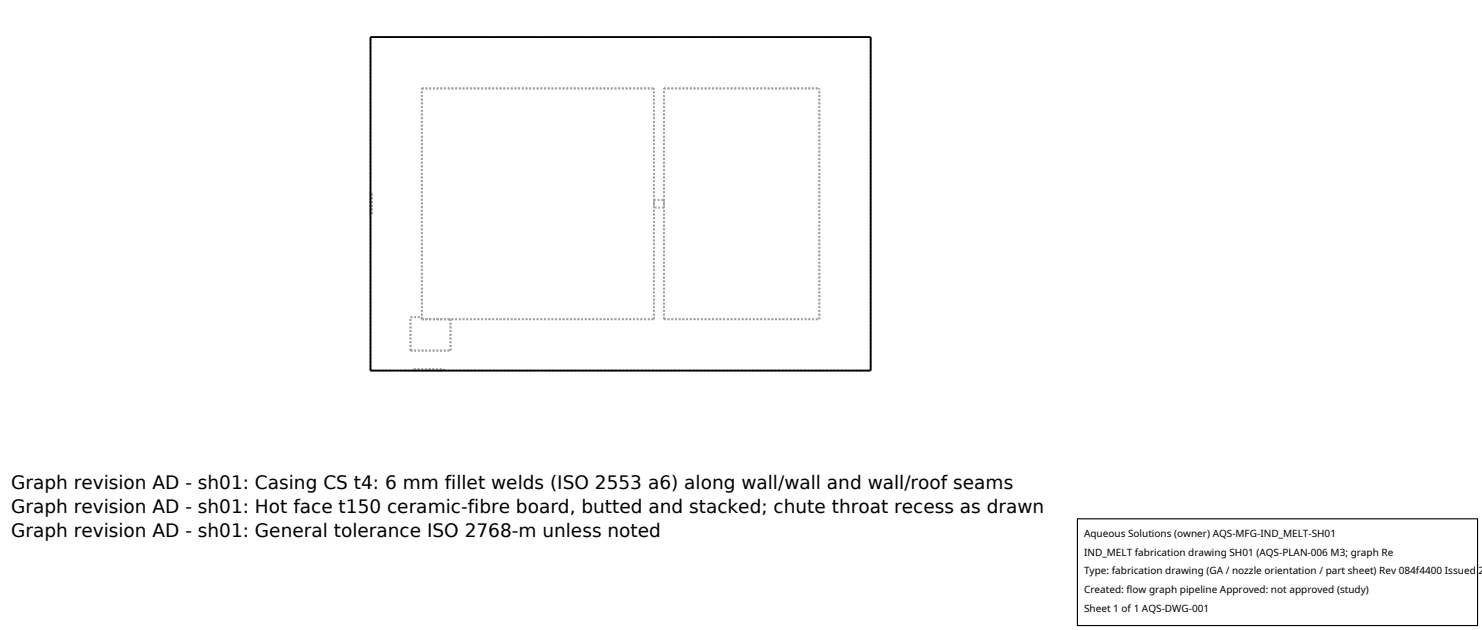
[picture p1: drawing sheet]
<svg xmlns="http://www.w3.org/2000/svg" width="212mm" height="90mm" viewBox="0 0 212 90" stroke-linecap="round" stroke-linejoin="round" font-family="sans-serif">
<defs><g id="words">
<g font-size="2.6">
<text x="1.6" y="69.8">Graph revision AD - sh01: Casing CS t4: 6 mm fillet welds (ISO 2553 a6) along wall/wall and wall/roof seams</text>
<text x="1.6" y="73.3">Graph revision AD - sh01: Hot face t150 ceramic-fibre board, butted and stacked; chute throat recess as drawn</text>
<text x="1.6" y="76.7">Graph revision AD - sh01: General tolerance ISO 2768-m unless noted</text>
</g>
<g font-size="1.4">
<text x="154.8" y="76.6">Aqueous Solutions (owner) AQS-MFG-IND_MELT-SH01</text>
<text x="154.8" y="79.3">IND_MELT fabrication drawing SH01 (AQS-PLAN-006 M3; graph Re</text>
<text x="154.8" y="82">Type: fabrication drawing (GA / nozzle orientation / part sheet) Rev 084f4400 Issued 2</text>
<text x="154.8" y="84.7">Created: flow graph pipeline Approved: not approved (study)</text>
<text x="154.8" y="87.4">Sheet 1 of 1 AQS-DWG-001</text>
</g>
</g></defs>
<g fill="none" stroke="#a0a0a0" stroke-width=".26" stroke-dasharray=".3 .3" stroke-linecap="butt">
<path d="M52.9 5.3h71.5M60.3 12.6h33.1M94.8 12.6h22.2M52.9 27.7v2.9M52.9 30.6v-2.9M52.9 27.7h.2M53.1 27.7v2.9M53.1 30.6v-2.9M53.1 30.6h-.2M93.4 28.5v1.2M93.4 29.7v-1.2M93.4 28.5h1.4"/>
<path d="M94.8 28.5v1.2M94.8 29.7v-1.2M94.8 29.7h-1.4M52.9 52.9h71.5M52.9 52.9v-47.6M58.6 45.3h1.7M58.6 50.1h5.7M58.6 50.1v-4.8M59.1 52.9h4.3M59.1 52.9v-.2M59.1 52.7h4.3M60.3 45.6h33.1"/>
<path d="M60.3 45.6h4M60.3 45.6v-33M60.3 45.3v.3M63.4 52.9v-.2M64.3 50.1v-4.5M93.4 45.6v-33M94.8 45.6h22.2M94.8 45.6v-33M117 45.6v-33M124.4 52.9v-47.6"/>
</g>
<path d="M52.9 5.3h71.5v47.6h-71.5z" fill="none" stroke="#000" stroke-width=".26"/>
<path d="M153.9 74.1h57.1v15.2h-57.1z" fill="#fff" stroke="#000" stroke-width=".16"/>
<use href="#words"/>
</svg>
